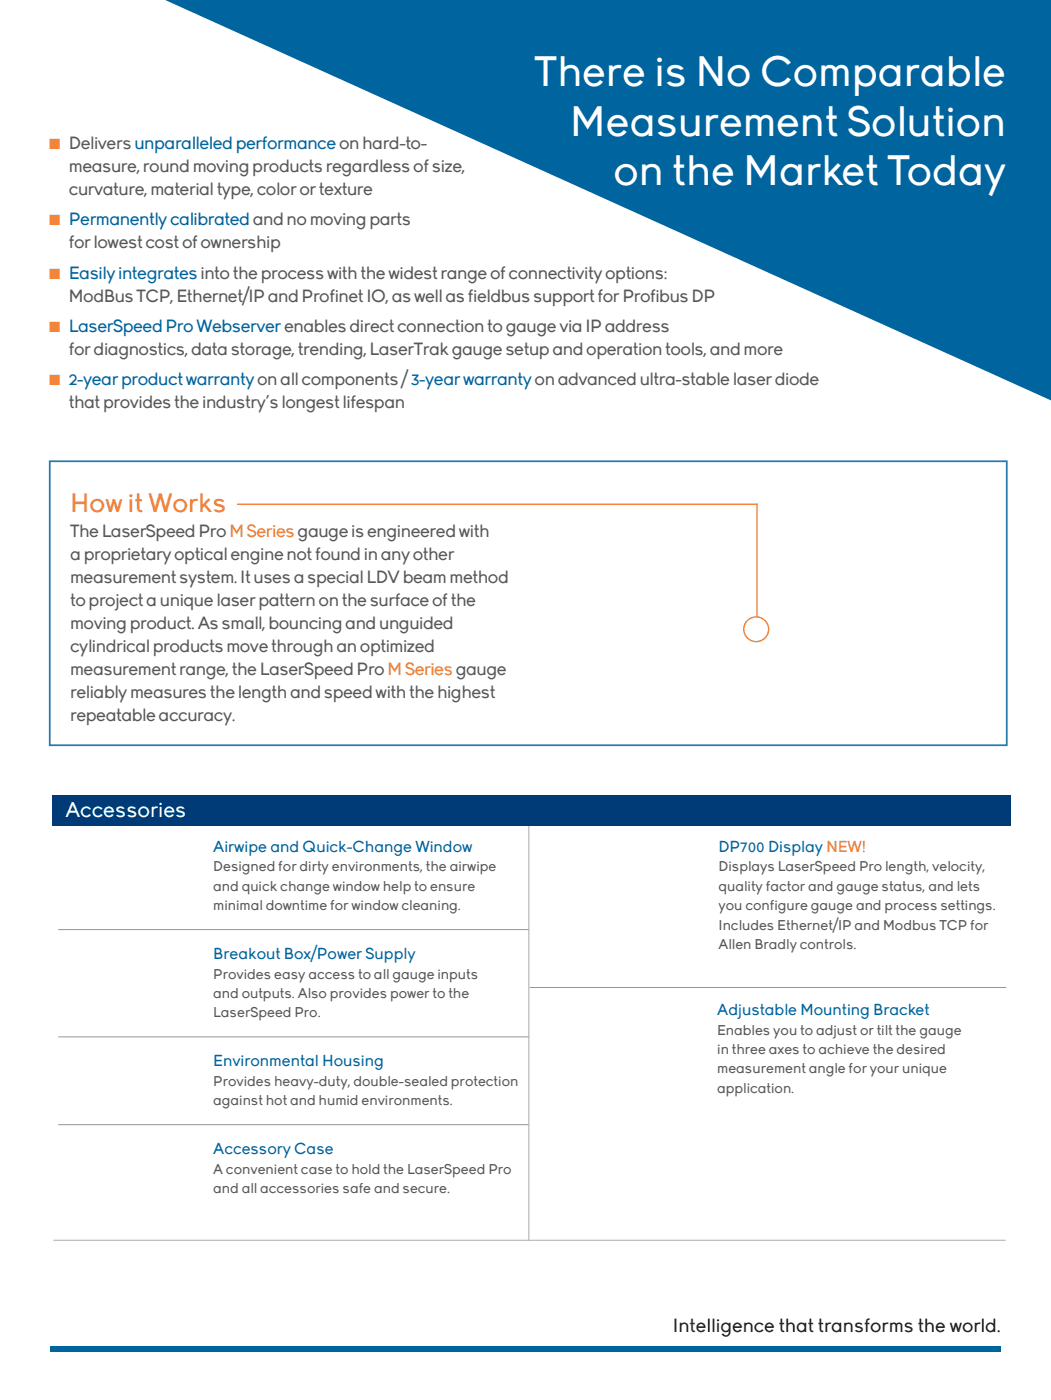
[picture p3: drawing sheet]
<svg xmlns="http://www.w3.org/2000/svg" width="210mm" height="280mm" viewBox="0 0 210 280" stroke-linecap="round" stroke-linejoin="round" font-family="sans-serif">
<defs><g id="words">
<g font-size="8.5" fill="#fff">
<text x="106.8" y="17.3">There is No Comparable</text>
<text x="113.9" y="27.3">Measurement Solution</text>
<text x="122.6" y="36.9">on the Market Today</text>
</g>
<text font-size="5.3" fill="#f47b2a" x="14" y="102.4">How it Works</text>
<text font-size="4.2" fill="#fff" x="13.1" y="163.3">Accessories</text>
<text font-size="3.8" fill="#231f20" x="134.4" y="266.4">Intelligence that transforms the world.</text>
<g font-size="3.5" fill="#57585a">
<text x="13.8" y="29.8">Deliversunparalleled performanceon hard-to-</text>
<text x="13.8" y="34.4">measure, round moving products regardless of size,</text>
<text x="13.8" y="39">curvature, material type, color or texture</text>
<text x="13.8" y="49.7">for lowest cost of ownership</text>
<text x="13.8" y="60.3">ModBus TCP, Ethernet/IP and Profinet IO, as well as fieldbus support for Profibus DP</text>
<text x="13.8" y="71">for diagnostics, data storage, trending, LaserTrak gauge setup and operation tools, and more</text>
<text x="13.8" y="81.7">that provides the industry’s longest lifespan</text>
<text x="14" y="107.5">The LaserSpeed ProM Seriesgauge is engineered with</text>
<text x="14" y="112">a proprietary optical engine not found in any other</text>
<text x="14" y="116.6">measurement system. It uses a special LDV beam method</text>
<text x="14" y="121.2">to project a unique laser pattern on the surface of the</text>
<text x="14" y="125.8">moving product. As small, bouncing and unguided</text>
<text x="14" y="130.4">cylindrical products move through an optimized</text>
<text x="14" y="135">measurement range, the LaserSpeed ProM Seriesgauge</text>
<text x="14" y="139.6">reliably measures the length and speed with the highest</text>
<text x="14" y="144.1">repeatable accuracy.</text>
</g>
<g font-size="3.5" fill="#00649e">
<text x="13.8" y="45.1">Permanently calibratedand no moving parts</text>
<text x="13.8" y="55.7">Easily integratesinto the process with the widest range of connectivity options:</text>
<text x="13.8" y="66.4">LaserSpeed Pro Webserverenables direct connection to gauge via IP address</text>
<text x="13.8" y="77.1">2-year product warrantyon all components /3-year warrantyon advanced ultra-stable laser diode</text>
</g>
<g font-size="3.2" fill="#00649e">
<text x="42.6" y="170.4">Airwipe and Quick-Change Window</text>
<text x="143.6" y="170.4">DP700 Display NEW!</text>
<text x="42.6" y="191.8">Breakout Box/Power Supply</text>
<text x="143.3" y="203">Adjustable Mounting Bracket</text>
<text x="42.6" y="213.3">Environmental Housing</text>
<text x="42.6" y="230.8">Accessory Case</text>
</g>
<g font-size="2.8" fill="#f47b2a">
<text x="9.5" y="29.8">■</text>
<text x="9.5" y="45.1">■</text>
<text x="9.5" y="55.7">■</text>
<text x="9.5" y="66.4">■</text>
<text x="9.5" y="77.1">■</text>
</g>
<g font-size="2.8" fill="#57585a">
<text x="42.6" y="174.3">Designed for dirty environments, the airwipe</text>
<text x="42.6" y="178.1">and quick change window help to ensure</text>
<text x="143.6" y="174.3">Displays LaserSpeed Pro length, velocity,</text>
<text x="143.6" y="178.1">quality factor and gauge status, and lets</text>
<text x="42.6" y="182">minimal downtime for window cleaning.</text>
<text x="143.6" y="182">you configure gauge and process settings.</text>
<text x="143.6" y="185.9">Includes Ethernet/IP and Modbus TCP for</text>
<text x="143.6" y="189.8">Allen Bradly controls.</text>
<text x="42.6" y="195.7">Provides easy access to all gauge inputs</text>
<text x="42.6" y="199.6">and outputs. Also provides power to the</text>
<text x="42.6" y="203.5">LaserSpeed Pro.</text>
<text x="143.3" y="206.9">Enables you to adjust or tilt the gauge</text>
<text x="143.3" y="210.8">in three axes to achieve the desired</text>
<text x="143.3" y="214.7">measurement angle for your unique</text>
<text x="42.6" y="217.2">Provides heavy-duty, double-sealed protection</text>
<text x="42.6" y="221">against hot and humid environments.</text>
<text x="143.3" y="218.6">application.</text>
<text x="42.6" y="234.7">A convenient case to hold the LaserSpeed Pro</text>
<text x="42.6" y="238.6">and all accessories safe and secure.</text>
</g>
</g></defs>
<path d="M33 0h177v80.1z" fill="#00649e"/>
<path d="M105.7 165.1v83" fill="none" stroke="#a8a9ad" stroke-width=".2"/>
<path d="M11.6 185.9h94M105.8 197.5h95.3M11.6 207.4h94M11.6 224.9h94" fill="none" stroke="#939598" stroke-width=".2"/>
<path d="M9.9 92.3h191.3v56.7h-191.3z" fill="none" stroke="#00649e" stroke-width=".35"/>
<g fill="none" stroke="#f47b2a" stroke-width=".26">
<path d="M47.4 100.8h104M151.2 100.7v22.8"/>
<circle cx="151.1" cy="125.8" r="2.47"/>
</g>
<path d="M10.4 158.9h191.6v6.2h-191.6z" fill="#013b77"/>
<path d="M10 269.3h190v1h-190z" fill="#00649e"/>
<path d="M10.7 248h190.2" fill="none" stroke="#a8a9ad" stroke-width=".2"/>
<use href="#words"/>
</svg>
